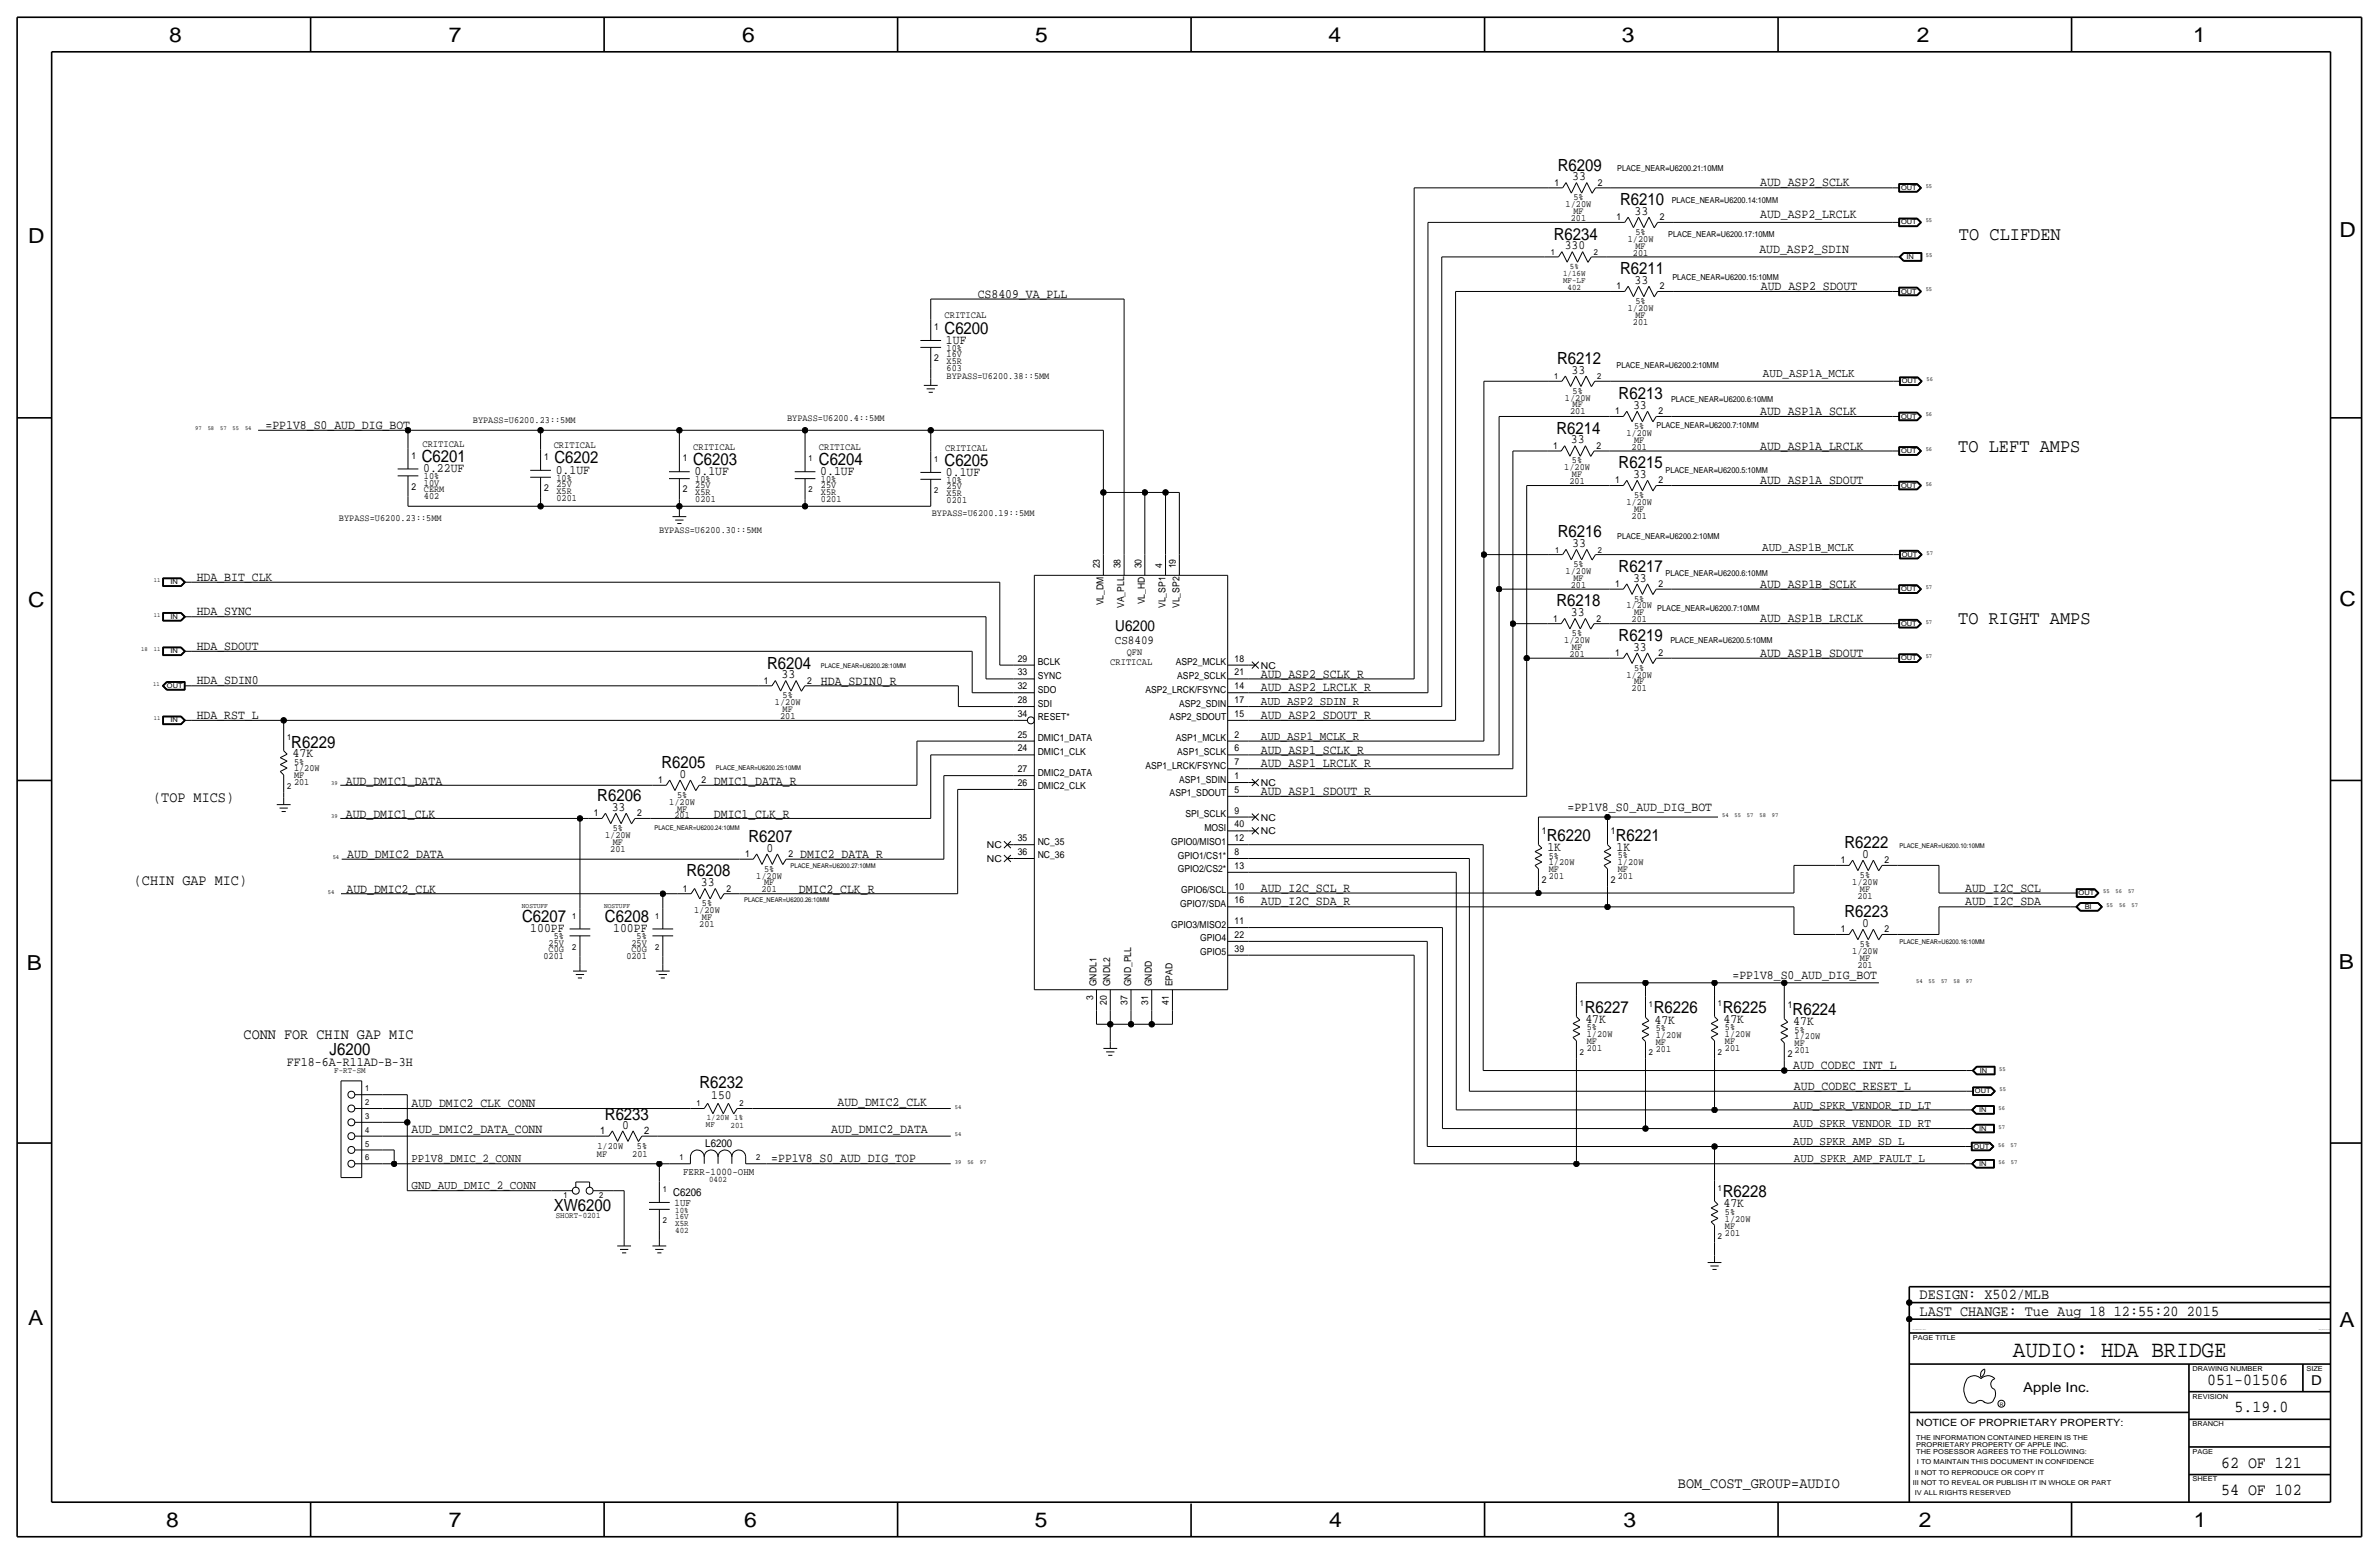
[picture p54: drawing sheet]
<svg xmlns="http://www.w3.org/2000/svg" width="875mm" height="572mm" viewBox="0 0 875 572" stroke-linecap="round" stroke-linejoin="round" font-family="sans-serif">
<defs><g id="words">
<text font-size="8.6" x="740.4" y="499.1">AUDIO: HDA BRIDGE</text>
<g font-size="7.6">
<text x="62.2" y="15.5">8</text>
<text x="165" y="15.5">7</text>
<text x="273" y="15.5">6</text>
<text x="380.7" y="15.5">5</text>
<text x="488.6" y="15.5">4</text>
<text x="596.6" y="15.5">3</text>
<text x="705.1" y="15.5">2</text>
<text x="806.7" y="15.5">1</text>
<text x="10.4" y="89.4">D</text>
<text x="860.5" y="87.1">D</text>
<text x="10.4" y="223.3">C</text>
<text x="860.5" y="222.8">C</text>
<text x="9.8" y="356.6">B</text>
<text x="860.2" y="356.4">B</text>
<text x="10.4" y="487.4">A</text>
<text x="860.5" y="488.2">A</text>
<text x="61.2" y="561.6">8</text>
<text x="165" y="561.6">7</text>
<text x="273.8" y="561.6">6</text>
<text x="380.7" y="561.6">5</text>
<text x="488.9" y="561.6">4</text>
<text x="597.1" y="561.6">3</text>
<text x="705.8" y="561.6">2</text>
<text x="806.9" y="561.6">1</text>
</g>
<g font-size="7">
<text x="720.5" y="88.1">TO CLIFDEN</text>
<text x="720.3" y="166.1">TO LEFT AMPS</text>
<text x="720.3" y="229.6">TO RIGHT AMPS</text>
</g>
<g font-size="6.2">
<text x="573" y="62.7">R6209</text>
<text x="595.9" y="75.4">R6210</text>
<text x="571.5" y="88.1">R6234</text>
<text x="595.9" y="100.8">R6211</text>
<text x="347.4" y="122.7">C6200</text>
<text x="572.7" y="133.9">R6212</text>
<text x="595.4" y="146.8">R6213</text>
<text x="572.5" y="159.5">R6214</text>
<text x="155.1" y="169.9">C6201</text>
<text x="203.9" y="170.4">C6202</text>
<text x="255" y="170.9">C6203</text>
<text x="301.2" y="170.9">C6204</text>
<text x="347.4" y="171.2">C6205</text>
<text x="595.4" y="172.2">R6215</text>
<text x="573" y="197.6">R6216</text>
<text x="595.4" y="210.3">R6217</text>
<text x="572.5" y="223">R6218</text>
<text x="595.4" y="235.7">R6219</text>
<text x="282.2" y="245.9">R6204</text>
<text x="107.1" y="275.1">R6229</text>
<text x="243.3" y="282.4">R6205</text>
<text x="219.7" y="294.6">R6206</text>
<text x="275.3" y="309.6">R6207</text>
<text x="568.9" y="309.1">R6220</text>
<text x="594.3" y="309.1">R6221</text>
<text x="678.4" y="311.9">R6222</text>
<text x="252.5" y="322.3">R6208</text>
<text x="192" y="339.1">C6207</text>
<text x="222.5" y="339.1">C6208</text>
<text x="678.4" y="337.3">R6223</text>
<text x="582.9" y="372.4">R6227</text>
<text x="608.3" y="372.6">R6226</text>
<text x="633.7" y="372.4">R6225</text>
<text x="659.3" y="373.1">R6224</text>
<text x="121.2" y="388.1">J6200</text>
<text x="257.3" y="400.1">R6232</text>
<text x="222.5" y="412">R6233</text>
<text x="633.7" y="440.2">R6228</text>
<text x="203.7" y="445.3">XW6200</text>
<text x="811.9" y="509.3">051-01506</text>
<text x="821.9" y="519.4">5.19.0</text>
<text x="817" y="539.7">62 OF 121</text>
<text x="817" y="549.9">54 OF 102</text>
</g>
<g font-size="5.6">
<text x="410.2" y="231.9">U6200</text>
<text x="56.3" y="294.9">(TOP MICS)</text>
<text x="49.2" y="325.6">(CHIN GAP MIC)</text>
<text x="89.6" y="382">CONN FOR CHIN GAP MIC</text>
<text x="706.1" y="477.8">DESIGN: X502/MLB</text>
<text x="706.1" y="483.9">LAST CHANGE: Tue Aug 18 12:55:20 2015</text>
<text x="617.2" y="547.4">BOM_COST_GROUP=AUDIO</text>
</g>
<g font-size="5">
<text x="850.1" y="509.3">D</text>
<text x="744.2" y="511.8">Apple Inc.</text>
</g>
<text font-size="4.8" x="105.6" y="391.9">FF18-6A-R11AD-B-3H</text>
<g font-size="4.7">
<text x="578.3" y="66.3">33</text>
<text x="647.4" y="68.6">AUD_ASP2_SCLK</text>
<text x="601.2" y="79">33</text>
<text x="647.4" y="80.3">AUD_ASP2_LRCLK</text>
<text x="575.6" y="91.7">330</text>
<text x="647.1" y="93">AUD_ASP2_SDIN</text>
<text x="601.2" y="104.4">33</text>
<text x="647.6" y="106.7">AUD_ASP2_SDOUT</text>
<text x="359.6" y="109.5">CS8409_VA_PLL</text>
<text x="347.9" y="126.5">1UF</text>
<text x="578.1" y="137.4">33</text>
<text x="600.7" y="150.4">33</text>
<text x="647.4" y="152.7">AUD_ASP1A_SCLK</text>
<text x="97.6" y="157.7">=PP1V8_S0_AUD_DIG_BOT</text>
<text x="577.8" y="163.1">33</text>
<text x="647.4" y="165.4">AUD_ASP1A_LRCLK</text>
<text x="155.7" y="173.7">0.22UF</text>
<text x="204.4" y="174.2">0.1UF</text>
<text x="255.5" y="174.8">0.1UF</text>
<text x="301.7" y="174.8">0.1UF</text>
<text x="347.9" y="175">0.1UF</text>
<text x="600.7" y="175.8">33</text>
<text x="647.4" y="178.1">AUD_ASP1A_SDOUT</text>
<text x="578.3" y="201.2">33</text>
<text x="72.3" y="213.6">HDA_BIT_CLK</text>
<text x="600.7" y="213.9">33</text>
<text x="647.4" y="216.2">AUD_ASP1B_SCLK</text>
<text x="72.3" y="226.3">HDA_SYNC</text>
<text x="577.8" y="226.6">33</text>
<text x="647.4" y="228.9">AUD_ASP1B_LRCLK</text>
<text x="72.3" y="239">HDA_SDOUT</text>
<text x="600.7" y="239.3">33</text>
<text x="647.4" y="241.6">AUD_ASP1B_SDOUT</text>
<text x="72.3" y="251.7">HDA_SDIN0</text>
<text x="287.5" y="249.4">33</text>
<text x="302" y="252">HDA_SDIN0_R</text>
<text x="463.8" y="249.2">AUD_ASP2_SCLK_R</text>
<text x="463.8" y="254.3">AUD_ASP2_LRCLK_R</text>
<text x="72.3" y="264.4">HDA_RST_L</text>
<text x="463.8" y="264.4">AUD_ASP2_SDOUT_R</text>
<text x="107.6" y="278.4">47K</text>
<text x="463.8" y="277.1">AUD_ASP1_SCLK_R</text>
<text x="249.9" y="286">0</text>
<text x="463.8" y="282.2">AUD_ASP1_LRCLK_R</text>
<text x="127.2" y="288.5">AUD_DMIC1_DATA</text>
<text x="262.6" y="288.5">DMIC1_DATA_R</text>
<text x="463.8" y="292.4">AUD_ASP1_SDOUT_R</text>
<text x="225" y="298.2">33</text>
<text x="576.5" y="298.2">=PP1V8_S0_AUD_DIG_BOT</text>
<text x="127.2" y="300.7">AUD_DMIC1_CLK</text>
<text x="262.6" y="300.7">DMIC1_CLK_R</text>
<text x="127.7" y="315.7">AUD_DMIC2_DATA</text>
<text x="281.9" y="313.2">0</text>
<text x="294.3" y="315.7">DMIC2_DATA_R</text>
<text x="569.2" y="312.9">1K</text>
<text x="594.6" y="312.9">1K</text>
<text x="685" y="315.5">0</text>
<text x="127.5" y="328.4">AUD_DMIC2_CLK</text>
<text x="257.8" y="325.9">33</text>
<text x="293.8" y="328.4">DMIC2_CLK_R</text>
<text x="463.8" y="327.9">AUD_I2C_SCL_R</text>
<text x="722.8" y="327.9">AUD_I2C_SCL</text>
<text x="463.8" y="333">AUD_I2C_SDA_R</text>
<text x="722.8" y="333">AUD_I2C_SDA</text>
<text x="685" y="340.9">0</text>
<text x="195" y="342.9">100PF</text>
<text x="225.5" y="342.9">100PF</text>
<text x="637.2" y="360.2">=PP1V8_S0_AUD_DIG_BOT</text>
<text x="583.1" y="376.2">47K</text>
<text x="608.5" y="376.4">47K</text>
<text x="633.9" y="376.2">47K</text>
<text x="659.6" y="376.9">47K</text>
<text x="659.6" y="393.2">AUD_CODEC_INT_L</text>
<text x="659.8" y="400.8">AUD_CODEC_RESET_L</text>
<text x="151.3" y="407.2">AUD_DMIC2_CLK_CONN</text>
<text x="261.6" y="404.1">150</text>
<text x="308.1" y="406.9">AUD_DMIC2_CLK</text>
<text x="151.3" y="416.8">AUD_DMIC2_DATA_CONN</text>
<text x="228.8" y="415.3">0</text>
<text x="305.8" y="416.8">AUD_DMIC2_DATA</text>
<text x="283.7" y="427.5">=PP1V8_S0_AUD_DIG_TOP</text>
<text x="633.9" y="444">47K</text>
</g>
<g font-size="4.5">
<text x="648.4" y="138.7">AUD_ASP1A_MCLK</text>
<text x="648.2" y="202.7">AUD_ASP1B_MCLK</text>
<text x="410" y="237">CS8409</text>
<text x="463.8" y="259.3">AUD_ASP2_SDIN_R</text>
<text x="463.8" y="272">AUD_ASP1_MCLK_R</text>
<text x="659.6" y="407.7">AUD_SPKR_VENDOR_ID_LT</text>
<text x="659.6" y="414.5">AUD_SPKR_VENDOR_ID_RT</text>
<text x="659.6" y="421.1">AUD_SPKR_AMP_SD_L</text>
<text x="659.8" y="427.5">AUD_SPKR_AMP_FAULT_L</text>
<text x="151.3" y="437.1">GND_AUD_DMIC_2_CONN</text>
</g>
<text font-size="4.4" x="151.3" y="427.5">PP1V8_DMIC_2_CONN</text>
<g font-size="4">
<text x="259.4" y="421.6">L6200</text>
<text x="247.6" y="439.7">C6206</text>
</g>
<g font-size="3.8">
<text x="220.8" y="417.1">1</text>
<text x="236.9" y="417.1">2</text>
<text x="251.3" y="432.1">FERR-1000-OHM</text>
<text x="248.1" y="443.5">1UF</text>
</g>
<text font-size="3.7" x="704.8" y="524.5">NOTICE OF PROPRIETARY PROPERTY:</text>
<g font-size="3.6">
<text x="347.4" y="117.1">CRITICAL</text>
<text x="155.4" y="164.3">CRITICAL</text>
<text x="203.7" y="164.8">CRITICAL</text>
<text x="255" y="165.4">CRITICAL</text>
<text x="301.2" y="165.4">CRITICAL</text>
<text x="347.7" y="165.9">CRITICAL</text>
<text x="408.4" y="244.6">CRITICAL</text>
</g>
<g font-size="3.5">
<text x="571.7" y="68.3">1</text>
<text x="587.7" y="68.3">2</text>
<text x="575.9" y="76.2">1/20W</text>
<text x="578.7" y="73.7">5%</text>
<text x="577.8" y="81.3">201</text>
<text x="578.7" y="78.7">MF</text>
<text x="594.6" y="81">1</text>
<text x="610.6" y="81">2</text>
<text x="598.7" y="88.9">1/20W</text>
<text x="601.6" y="86.4">5%</text>
<text x="600.6" y="94">201</text>
<text x="601.6" y="91.4">MF</text>
<text x="594.6" y="106.4">1</text>
<text x="610.6" y="106.4">2</text>
<text x="601.6" y="111.8">5%</text>
<text x="598.7" y="114.3">1/20W</text>
<text x="600.6" y="119.4">201</text>
<text x="601.6" y="116.8">MF</text>
<text x="343.6" y="121.4">1</text>
<text x="348.2" y="131.3">16V</text>
<text x="348.2" y="129">10%</text>
<text x="343.6" y="132.8">2</text>
<text x="348.2" y="136.4">603</text>
<text x="348.2" y="133.9">X5R</text>
<text x="348.2" y="139.4">BYPASS=U6200.38::5MM</text>
<text x="575.6" y="147.3">1/20W</text>
<text x="578.4" y="149.9">MF</text>
<text x="578.4" y="144.8">5%</text>
<text x="173.9" y="155.4">BYPASS=U6200.23::5MM</text>
<text x="289.5" y="154.9">BYPASS=U6200.4::5MM</text>
<text x="577.5" y="152.4">201</text>
<text x="594.1" y="152.4">1</text>
<text x="610.1" y="152.4">2</text>
<text x="598.2" y="160.3">1/20W</text>
<text x="601.1" y="157.7">5%</text>
<text x="571.2" y="165.1">1</text>
<text x="587.2" y="165.1">2</text>
<text x="600.1" y="165.4">201</text>
<text x="601.1" y="162.8">MF</text>
<text x="151.3" y="168.7">1</text>
<text x="200.1" y="169.2">1</text>
<text x="251.2" y="169.7">1</text>
<text x="575.4" y="173">1/20W</text>
<text x="578.2" y="170.4">5%</text>
<text x="155.9" y="178.6">10V</text>
<text x="155.9" y="176.3">10%</text>
<text x="204.7" y="179.1">25V</text>
<text x="204.7" y="176.8">10%</text>
<text x="255.7" y="179.6">25V</text>
<text x="255.7" y="177.3">10%</text>
<text x="302" y="179.6">25V</text>
<text x="302" y="177.3">10%</text>
<text x="348.2" y="179.8">25V</text>
<text x="348.2" y="177.5">10%</text>
<text x="577.2" y="178.1">201</text>
<text x="578.2" y="175.5">MF</text>
<text x="594.1" y="177.8">1</text>
<text x="610.1" y="177.8">2</text>
<text x="151.3" y="180.1">2</text>
<text x="155.9" y="181.1">CERM</text>
<text x="155.9" y="183.6">402</text>
<text x="200.1" y="180.6">2</text>
<text x="204.7" y="181.6">X5R</text>
<text x="204.7" y="184.2">0201</text>
<text x="251.2" y="181.1">2</text>
<text x="255.7" y="184.7">0201</text>
<text x="255.7" y="182.1">X5R</text>
<text x="302" y="184.7">0201</text>
<text x="302" y="182.1">X5R</text>
<text x="348.2" y="182.4">X5R</text>
<text x="348.2" y="184.9">0201</text>
<text x="598.2" y="185.7">1/20W</text>
<text x="601.1" y="183.1">5%</text>
<text x="124.7" y="191.5">BYPASS=U6200.23::5MM</text>
<text x="342.7" y="189.7">BYPASS=U6200.19::5MM</text>
<text x="600.1" y="190.8">201</text>
<text x="601.1" y="188.2">MF</text>
<text x="242.4" y="196.1">BYPASS=U6200.30::5MM</text>
<text x="404.6" y="209" transform="rotate(-90 404.6 209)">23</text>
<text x="412.2" y="209" transform="rotate(-90 412.2 209)">38</text>
<text x="419.8" y="209" transform="rotate(-90 419.8 209)">30</text>
<text x="427.4" y="209" transform="rotate(-90 427.4 209)">4</text>
<text x="432.5" y="209" transform="rotate(-90 432.5 209)">19</text>
<text x="578.7" y="208.5">5%</text>
<text x="575.9" y="211.1">1/20W</text>
<text x="578.7" y="213.6">MF</text>
<text x="594.1" y="215.9">1</text>
<text x="610.1" y="215.9">2</text>
<text x="577.8" y="216.2">201</text>
<text x="601.1" y="221.2">5%</text>
<text x="405.8" y="222.6" transform="rotate(-90 405.8 222.6)">VL_DM</text>
<text x="413.5" y="223.7" transform="rotate(-90 413.5 223.7)">VA_PLL</text>
<text x="421.1" y="222.2" transform="rotate(-90 421.1 222.2)">VL_HD</text>
<text x="428.7" y="223.7" transform="rotate(-90 428.7 223.7)">VL_SP1</text>
<text x="433.8" y="223.7" transform="rotate(-90 433.8 223.7)">VL_SP2</text>
<text x="598.2" y="223.8">1/20W</text>
<text x="601.1" y="226.3">MF</text>
<text x="571.2" y="228.6">1</text>
<text x="578.2" y="233.9">5%</text>
<text x="587.2" y="228.6">2</text>
<text x="600.1" y="228.9">201</text>
<text x="575.4" y="236.5">1/20W</text>
<text x="578.2" y="239">MF</text>
<text x="374.4" y="243.3">29</text>
<text x="381.7" y="244.6">BCLK</text>
<text x="414.4" y="240.8">QFN</text>
<text x="432.5" y="244.6">ASP2_MCLK</text>
<text x="454.1" y="243.3">18</text>
<text x="463.8" y="245.9">NC</text>
<text x="577.2" y="241.6">201</text>
<text x="594.1" y="241.3">1</text>
<text x="610.1" y="241.3">2</text>
<text x="280.9" y="251.5">1</text>
<text x="296.9" y="251.5">2</text>
<text x="374.4" y="248.4">33</text>
<text x="381.7" y="249.7">SYNC</text>
<text x="433" y="249.7">ASP2_SCLK</text>
<text x="454.1" y="248.4">21</text>
<text x="598.2" y="249.2">1/20W</text>
<text x="601.1" y="246.6">5%</text>
<text x="601.1" y="251.7">MF</text>
<text x="287.9" y="256.8">5%</text>
<text x="374.4" y="253.5">32</text>
<text x="381.7" y="254.8">SDO</text>
<text x="421.3" y="254.8">ASP2_LRCK/FSYNC</text>
<text x="454.1" y="253.5">14</text>
<text x="600.1" y="254.3">201</text>
<text x="285" y="259.3">1/20W</text>
<text x="287.9" y="261.9">MF</text>
<text x="374.4" y="258.6">28</text>
<text x="374.4" y="263.7">34</text>
<text x="381.7" y="259.8">SDI</text>
<text x="433.7" y="259.8">ASP2_SDIN</text>
<text x="454.1" y="263.7">15</text>
<text x="454.1" y="258.6">17</text>
<text x="286.9" y="264.4">201</text>
<text x="381.7" y="264.9">RESET*</text>
<text x="430.2" y="264.9">ASP2_SDOUT</text>
<text x="374.4" y="271.3">25</text>
<text x="381.7" y="272.5">DMIC1_DATA</text>
<text x="432.5" y="272.5">ASP1_MCLK</text>
<text x="454.1" y="271.3">2</text>
<text x="108.2" y="281.2">5%</text>
<text x="374.4" y="276.4">24</text>
<text x="381.7" y="277.6">DMIC1_CLK</text>
<text x="433" y="277.6">ASP1_SCLK</text>
<text x="454.1" y="276.3">6</text>
<text x="454.1" y="281.4">7</text>
<text x="108.2" y="286.3">MF</text>
<text x="108.2" y="283.7">1/20W</text>
<text x="374.4" y="284">27</text>
<text x="381.7" y="285.2">DMIC2_DATA</text>
<text x="421.3" y="282.7">ASP1_LRCK/FSYNC</text>
<text x="433.7" y="287.8">ASP1_SDIN</text>
<text x="454.1" y="286.5">1</text>
<text x="108.2" y="288.8">201</text>
<text x="242" y="288">1</text>
<text x="249" y="293.4">5%</text>
<text x="258" y="288">2</text>
<text x="374.4" y="289.1">26</text>
<text x="381.7" y="290.3">DMIC2_CLK</text>
<text x="430.2" y="292.9">ASP1_SDOUT</text>
<text x="454.1" y="291.6">5</text>
<text x="463.8" y="289.1">NC</text>
<text x="246.2" y="295.9">1/20W</text>
<text x="249" y="298.5">MF</text>
<text x="454.1" y="299.2">9</text>
<text x="218.4" y="300.2">1</text>
<text x="225.4" y="305.6">5%</text>
<text x="234.4" y="300.2">2</text>
<text x="248.1" y="301">201</text>
<text x="436" y="300.5">SPI_SCLK</text>
<text x="443" y="305.6">MOSI</text>
<text x="454.1" y="304.3">40</text>
<text x="463.8" y="301.8">NC</text>
<text x="222.6" y="308.1">1/20W</text>
<text x="225.4" y="310.6">MF</text>
<text x="363" y="311.9">NC</text>
<text x="374.4" y="309.4">35</text>
<text x="381.7" y="310.6">NC_35</text>
<text x="430.7" y="310.6">GPIO0/MISO1</text>
<text x="454.1" y="309.4">12</text>
<text x="463.8" y="306.8">NC</text>
<text x="567.1" y="306.8">1</text>
<text x="592.5" y="306.8">1</text>
<text x="224.4" y="313.2">201</text>
<text x="274" y="315.2">1</text>
<text x="290" y="315.2">2</text>
<text x="363" y="317">NC</text>
<text x="374.4" y="314.5">36</text>
<text x="381.7" y="315.7">NC_36</text>
<text x="433.2" y="315.7">GPIO1/CS1*</text>
<text x="454.1" y="314.4">8</text>
<text x="569.7" y="315.7">5%</text>
<text x="595.1" y="315.7">5%</text>
<text x="677.1" y="317.5">1</text>
<text x="693.1" y="317.5">2</text>
<text x="278.2" y="323.1">1/20W</text>
<text x="281" y="320.5">5%</text>
<text x="433.2" y="320.8">GPIO2/CS2*</text>
<text x="454.1" y="319.5">13</text>
<text x="569.7" y="318.3">1/20W</text>
<text x="569.7" y="320.8">MF</text>
<text x="569.7" y="323.3">201</text>
<text x="595.1" y="323.3">201</text>
<text x="595.1" y="320.8">MF</text>
<text x="595.1" y="318.3">1/20W</text>
<text x="684.1" y="322.8">5%</text>
<text x="251.2" y="327.9">1</text>
<text x="267.2" y="327.9">2</text>
<text x="280.1" y="328.2">201</text>
<text x="281" y="325.6">MF</text>
<text x="434.4" y="328.4">GPIO6/SCL</text>
<text x="454.1" y="327.2">10</text>
<text x="567.1" y="324.6">2</text>
<text x="592.5" y="324.6">2</text>
<text x="681.3" y="325.4">1/20W</text>
<text x="684.1" y="327.9">MF</text>
<text x="255.3" y="335.8">1/20W</text>
<text x="258.2" y="333.2">5%</text>
<text x="434.1" y="333.5">GPIO7/SDA</text>
<text x="454.1" y="332.2">16</text>
<text x="683.2" y="330.5">201</text>
<text x="257.2" y="340.9">201</text>
<text x="258.2" y="338.3">MF</text>
<text x="430.7" y="341.1">GPIO3/MISO2</text>
<text x="454.1" y="339.8">11</text>
<text x="201.8" y="347.7">25V</text>
<text x="203.7" y="345.4">5%</text>
<text x="232.3" y="347.7">25V</text>
<text x="234.2" y="345.4">5%</text>
<text x="441.4" y="346.2">GPIO4</text>
<text x="454.1" y="344.9">22</text>
<text x="677.1" y="342.9">1</text>
<text x="693.1" y="342.9">2</text>
<text x="199.9" y="352.8">0201</text>
<text x="201.8" y="350.3">C0G</text>
<text x="230.4" y="352.8">0201</text>
<text x="232.3" y="350.3">C0G</text>
<text x="441.4" y="351.3">GPIO5</text>
<text x="454.1" y="350">39</text>
<text x="681.3" y="350.8">1/20W</text>
<text x="684.1" y="348.2">5%</text>
<text x="684.1" y="353.3">MF</text>
<text x="683.2" y="355.9">201</text>
<text x="403.3" y="362.7" transform="rotate(-90 403.3 362.7)">GNDL1</text>
<text x="408.4" y="362.7" transform="rotate(-90 408.4 362.7)">GNDL2</text>
<text x="416" y="362.7" transform="rotate(-90 416 362.7)">GND_PLL</text>
<text x="423.6" y="362.7" transform="rotate(-90 423.6 362.7)">GNDD</text>
<text x="431.2" y="362.7" transform="rotate(-90 431.2 362.7)">EPAD</text>
<text x="402" y="367.8" transform="rotate(-90 402 367.8)">3</text>
<text x="407.1" y="369.5" transform="rotate(-90 407.1 369.5)">20</text>
<text x="414.7" y="369.5" transform="rotate(-90 414.7 369.5)">37</text>
<text x="422.3" y="369.5" transform="rotate(-90 422.3 369.5)">31</text>
<text x="430" y="369.5" transform="rotate(-90 430 369.5)">41</text>
<text x="657.6" y="370.8">1</text>
<text x="583.6" y="379">5%</text>
<text x="583.6" y="381.5">1/20W</text>
<text x="609" y="381.8">1/20W</text>
<text x="609" y="379.2">5%</text>
<text x="634.4" y="381.5">1/20W</text>
<text x="634.4" y="379">5%</text>
<text x="660.1" y="379.7">5%</text>
<text x="660.1" y="382.3">1/20W</text>
<text x="583.6" y="386.6">201</text>
<text x="583.6" y="384.1">MF</text>
<text x="609" y="384.3">MF</text>
<text x="609" y="386.8">201</text>
<text x="634.4" y="384">MF</text>
<text x="634.4" y="386.6">201</text>
<text x="657.6" y="388.6">2</text>
<text x="660.1" y="384.8">MF</text>
<text x="660.1" y="387.3">201</text>
<text x="219.5" y="425.5">MF</text>
<text x="219.8" y="422.4">1/20W</text>
<text x="232.6" y="425.5">201</text>
<text x="234.3" y="422.7">5%</text>
<text x="634.4" y="446.8">5%</text>
<text x="634.4" y="449.3">1/20W</text>
<text x="634.4" y="451.9">MF</text>
<text x="634.4" y="454.4">201</text>
</g>
<g font-size="3.1">
<text x="570.4" y="93.7">1</text>
<text x="586.2" y="93.7">2</text>
<text x="574.9" y="101.6">1/16W</text>
<text x="577.4" y="99.1">5%</text>
<text x="574.9" y="104.1">MF-LF</text>
<text x="576.6" y="106.7">402</text>
<text x="571.7" y="139.4">1</text>
<text x="587.5" y="139.4">2</text>
<text x="297.4" y="169.7">1</text>
<text x="343.6" y="169.9">1</text>
<text x="297.4" y="181.1">2</text>
<text x="343.6" y="181.4">2</text>
<text x="572" y="203.2">1</text>
<text x="587.7" y="203.2">2</text>
<text x="105.6" y="272.3">1</text>
<text x="105.6" y="290.1">2</text>
<text x="210.5" y="337.8">1</text>
<text x="241" y="337.8">1</text>
<text x="210.5" y="349.2">2</text>
<text x="241" y="349.2">2</text>
<text x="581.1" y="370.1">1</text>
<text x="606.5" y="370.3">1</text>
<text x="631.9" y="370.1">1</text>
<text x="581.1" y="387.9">2</text>
<text x="606.5" y="388.1">2</text>
<text x="631.9" y="387.9">2</text>
<text x="123" y="394.7">F-RT-SM</text>
<text x="134.3" y="401.3">1</text>
<text x="134.3" y="406.4">2</text>
<text x="256.2" y="406.9">1</text>
<text x="272" y="406.9">2</text>
<text x="134.3" y="411.5">3</text>
<text x="260" y="412">1/20W 1%</text>
<text x="134.3" y="416.6">4</text>
<text x="259.7" y="414.5">MF</text>
<text x="268.7" y="414.8">201</text>
<text x="134.3" y="421.6">5</text>
<text x="134.3" y="426.7">6</text>
<text x="249.9" y="426.7">1</text>
<text x="278.1" y="426.7">2</text>
<text x="260.8" y="434.8">0402</text>
<text x="631.9" y="437.9">1</text>
<text x="207.2" y="440.4">1</text>
<text x="220.4" y="440.4">2</text>
<text x="243.8" y="438.4">1</text>
<text x="204.4" y="448.1">SHORT-0201</text>
<text x="243.8" y="449.8">2</text>
<text x="248.4" y="446">10%</text>
<text x="248.4" y="448.3">16V</text>
<text x="248.4" y="453.4">402</text>
<text x="248.4" y="450.8">X5R</text>
<text x="631.9" y="455.7">2</text>
</g>
<g font-size="3">
<text x="594.8" y="62.7">PLACE_NEAR=U6200.21:10MM</text>
<text x="614.9" y="74.7">PLACE_NEAR=U6200.14:10MM</text>
<text x="613.6" y="87.1">PLACE_NEAR=U6200.17:10MM</text>
<text x="615.1" y="102.9">PLACE_NEAR=U6200.15:10MM</text>
<text x="594.6" y="135.4">PLACE_NEAR=U6200.2:10MM</text>
<text x="614.6" y="147.8">PLACE_NEAR=U6200.6:10MM</text>
<text x="609.3" y="157.5">PLACE_NEAR=U6200.7:10MM</text>
<text x="612.6" y="174">PLACE_NEAR=U6200.5:10MM</text>
<text x="594.8" y="198.1">PLACE_NEAR=U6200.2:10MM</text>
<text x="612.6" y="211.8">PLACE_NEAR=U6200.6:10MM</text>
<text x="609.5" y="224.8">PLACE_NEAR=U6200.7:10MM</text>
<text x="614.4" y="236.5">PLACE_NEAR=U6200.5:10MM</text>
</g>
<g font-size="2.6">
<text x="192" y="333.8">NOSTUFF</text>
<text x="222.2" y="333.8">NOSTUFF</text>
</g>
<g font-size="2.5">
<text x="699.2" y="69.9">OUT</text>
<text x="699.2" y="82.6">OUT</text>
<text x="701.2" y="95.3">IN</text>
<text x="699.2" y="108">OUT</text>
<text x="699.5" y="141">OUT</text>
<text x="699.2" y="153.9">OUT</text>
<text x="699.2" y="166.6">OUT</text>
<text x="699.2" y="179.3">OUT</text>
<text x="699.5" y="204.7">OUT</text>
<text x="62.7" y="214.9">IN</text>
<text x="699.2" y="217.4">OUT</text>
<text x="62.7" y="227.6">IN</text>
<text x="699.2" y="230.1">OUT</text>
<text x="62.7" y="240.3">IN</text>
<text x="699.2" y="242.8">OUT</text>
<text x="61.4" y="253">OUT</text>
<text x="62.7" y="265.7">IN</text>
<text x="764.5" y="329.2">OUT</text>
<text x="766.8" y="334.3">BI</text>
<text x="728.2" y="394.5">IN</text>
<text x="726.4" y="402.1">OUT</text>
<text x="727.9" y="408.9">IN</text>
<text x="727.9" y="415.8">IN</text>
<text x="725.9" y="422.4">OUT</text>
<text x="727.9" y="428.8">IN</text>
<text x="703.5" y="492.8">PAGE TITLE</text>
<text x="806.4" y="504.2">DRAWING NUMBER</text>
<text x="848.3" y="504.2">SIZE</text>
<text x="806.4" y="514.4">REVISION</text>
<text x="806.4" y="524.5">BRANCH</text>
<text x="704.8" y="532.1">PROPRIETARY PROPERTY OF APPLE INC.</text>
<text x="704.8" y="529.6">THE INFORMATION CONTAINED HEREIN IS THE</text>
<text x="704.8" y="534.7">THE POSESSOR AGREES TO THE FOLLOWING:</text>
<text x="705.1" y="538.5">I TO MAINTAIN THIS DOCUMENT IN CONFIDENCE</text>
<text x="806.4" y="534.7">PAGE</text>
<text x="704.3" y="542.3">II NOT TO REPRODUCE OR COPY IT</text>
<text x="806.4" y="544.8">SHEET</text>
<text x="703.5" y="546.1">III NOT TO REVEAL OR PUBLISH IT IN WHOLE OR PART</text>
<text x="704.3" y="549.9">IV ALL RIGHTS RESERVED</text>
</g>
<g font-size="2.4">
<text x="302" y="245.6">PLACE_NEAR=U6200.28:10MM</text>
<text x="263.3" y="283.2">PLACE_NEAR=U6200.25:10MM</text>
<text x="240.7" y="305.3">PLACE_NEAR=U6200.24:10MM</text>
<text x="698.7" y="311.9">PLACE_NEAR=U6200.10:10MM</text>
<text x="290.8" y="319.3">PLACE_NEAR=U6200.27:10MM</text>
<text x="273.8" y="331.7">PLACE_NEAR=U6200.26:10MM</text>
<text x="698.7" y="347.2">PLACE_NEAR=U6200.16:10MM</text>
</g>
<g font-size="2.3">
<text x="708.3" y="69.1">55</text>
<text x="708.3" y="81.8">55</text>
<text x="708.4" y="94.5">55</text>
<text x="708.3" y="107.2">55</text>
<text x="708.6" y="140.2">56</text>
<text x="708.3" y="153.2">56</text>
<text x="71.8" y="158.2">97</text>
<text x="76.4" y="158.2">58</text>
<text x="81" y="158.2">57</text>
<text x="85.5" y="158.2">55</text>
<text x="90.1" y="158.2">54</text>
<text x="708.3" y="165.9">56</text>
<text x="708.3" y="178.6">56</text>
<text x="708.6" y="204">57</text>
<text x="56.5" y="214.1">11</text>
<text x="708.3" y="216.7">57</text>
<text x="56.5" y="226.8">11</text>
<text x="708.3" y="229.4">57</text>
<text x="52" y="239.5">18</text>
<text x="56.5" y="239.5">11</text>
<text x="708.3" y="242.1">57</text>
<text x="56.4" y="252.2">11</text>
<text x="56.5" y="264.9">11</text>
<text x="121.9" y="288.8">39</text>
<text x="121.9" y="301">39</text>
<text x="633.4" y="300.5">54</text>
<text x="638" y="300.5">55</text>
<text x="642.6" y="300.5">57</text>
<text x="647.1" y="300.5">58</text>
<text x="651.7" y="300.5">97</text>
<text x="122.4" y="316">54</text>
<text x="120.6" y="328.7">54</text>
<text x="773.6" y="328.4">55</text>
<text x="778.2" y="328.4">56</text>
<text x="782.7" y="328.4">57</text>
<text x="774.9" y="333.5">55</text>
<text x="779.4" y="333.5">56</text>
<text x="784" y="333.5">57</text>
<text x="704.8" y="361.4">54</text>
<text x="709.4" y="361.4">55</text>
<text x="713.9" y="361.4">57</text>
<text x="718.5" y="361.4">58</text>
<text x="723.1" y="361.4">97</text>
<text x="735.3" y="393.7">55</text>
<text x="735.5" y="401.3">55</text>
<text x="351.2" y="407.7">54</text>
<text x="735.1" y="408.2">56</text>
<text x="351.2" y="417.8">54</text>
<text x="735.1" y="415">57</text>
<text x="735" y="421.6">56</text>
<text x="739.5" y="421.6">57</text>
<text x="351.2" y="428">39</text>
<text x="355.8" y="428">56</text>
<text x="360.4" y="428">97</text>
<text x="735.1" y="428">56</text>
<text x="739.6" y="428">57</text>
</g>
<text font-size="1.8" x="735.5" y="516.9">R</text>
<g font-size=".4">
<text x="703.5" y="488.9">SYNC_MASTER=DAVID (AUDIO)</text>
<text x="852.9" y="488.9">SYNC_DATE=09/07/2016</text>
</g>
</g></defs>
<g fill="none" stroke="#000" stroke-width=".37">
<path d="M520.1 69.1v180.6zM520.1 69.1h49.6zM569.7 69.1h5.1zM576 67.2l-1.2 1.9zM576 67.2l2 3.8zM579.8 67.2l-1.8 3.8zM579.8 67.2l2 3.8zM583.6 67.2l-1.8 3.8zM583.6 67.2l2 3.8zM586.8 69.1l-1.2 2zM586.8 69.1h5.7zM592.5 69.1h103.7z"/>
<path d="M598.9 79.9l1.9 3.8zM598.9 79.9l-1.3 1.9zM602.7 79.9l-1.9 3.8zM602.7 79.9l1.9 3.8zM606.5 79.9l-1.9 3.8zM606.5 79.9l1.9 3.8zM696.2 69.1h2.5zM698.4 67.5v3.2zM698.4 70.7h6.8zM698.4 67.5h6.8zM698.5 67.6v3zM698.5 70.6h6.7z"/>
<path d="M698.5 67.6h6.7zM698.6 67.7v2.8zM698.6 70.5h6.5zM698.6 67.7h6.5zM698.7 67.8h6.4zM698.7 67.8v2.6zM698.7 70.4h6.4zM705.1 67.8l1.2 1.3zM705.1 70.4l1.2-1.3zM705.1 70.5l1.4-1.4zM705.1 67.7l1.4 1.4zM705.2 70.6l1.4-1.5z"/>
<path d="M705.2 67.6l1.4 1.5zM705.2 67.5l1.6 1.6zM705.2 70.7l1.6-1.6zM525.2 81.8v173zM525.2 81.8h67.3zM530.3 94.5v165.3zM530.3 94.5h37.8zM568.1 94.5h5.1zM574.5 92.6l1.9 3.8zM574.5 92.6l-1.3 1.9zM578.3 92.6l-1.9 3.8zM578.3 92.6l1.9 3.8z"/>
<path d="M582.1 92.6l-1.9 3.8zM582.1 92.6l1.9 3.8zM585.3 94.5h5.7zM585.3 94.5l-1.3 2zM591 94.5h105.4zM592.5 81.8h5.1zM609.7 81.8h5.7zM609.7 81.8l-1.3 2zM615.4 81.8h80.8zM696.2 81.8h2.5zM696.4 94.5h2.6zM698.4 80.2v3.2z"/>
<path d="M698.4 83.4h6.8zM698.4 80.2h6.8zM698.5 94.5l1.6 1.6zM698.5 80.3v3zM698.5 83.3h6.7zM698.5 80.3h6.7zM698.6 80.4v2.8zM698.6 83.2h6.5zM698.6 80.4h6.5zM698.7 94.5l1.4-1.5zM698.7 94.5l1.4 1.5zM698.7 80.5h6.4z"/>
<path d="M698.7 80.5v2.6zM698.7 83.1h6.4zM698.8 94.5l1.4 1.4zM699 94.5l1.2 1.3zM699 94.5l1.2-1.3zM700.1 92.9h6.8zM700.1 92.9l-1.6 1.6zM700.1 96.1h6.8zM700.1 93h6.7zM700.1 96h6.7zM700.2 93.1h6.5zM700.2 95.9h6.5z"/>
<path d="M700.2 93.1l-1.4 1.4zM700.2 93.2h6.4zM700.2 95.8h6.4zM705.1 80.5l1.2 1.3zM705.1 83.1l1.2-1.3zM705.1 83.2l1.4-1.4zM705.1 80.4l1.4 1.4zM705.2 83.3l1.4-1.5zM705.2 80.3l1.4 1.5zM705.2 80.2l1.6 1.6zM705.2 83.4l1.6-1.6zM706.6 93.2v2.6z"/>
<path d="M706.7 93.1v2.8zM706.8 93v3zM706.9 92.9v3.2zM342.3 110v7.6zM342.3 110h71.2zM342.3 117.6v7.6zM413.5 110v94zM535.4 107.2v157.7zM535.4 107.2h57.1zM592.5 107.2h5.1zM598.9 105.3l1.9 3.8zM598.9 105.3l-1.3 1.9z"/>
<path d="M602.7 105.3l-1.9 3.8zM602.7 105.3l1.9 3.8zM606.5 105.3l-1.9 3.8zM606.5 105.3l1.9 3.8zM609.7 107.2h5.7zM609.7 107.2l-1.3 2zM615.4 107.2h80.8zM696.2 107.2h2.5zM698.4 105.6v3.2zM698.4 108.8h6.8zM698.4 105.6h6.8zM698.5 105.7v3z"/>
<path d="M698.5 108.7h6.7zM698.5 105.7h6.7zM698.6 105.8v2.8zM698.6 108.6h6.5zM698.6 105.8h6.5zM698.7 105.9h6.4zM698.7 105.9v2.6zM698.7 108.5h6.4zM705.1 105.9l1.2 1.3zM705.1 108.5l1.2-1.3zM705.1 108.6l1.4-1.4zM705.1 105.8l1.4 1.4z"/>
<path d="M705.2 108.7l1.4-1.5zM705.2 105.7l1.4 1.5zM705.2 105.6l1.6 1.6zM705.2 108.8l1.6-1.6zM338.5 127.8h7.7zM338.5 125.2h7.7zM342.3 135.4v3.8zM342.3 139.2v2.5zM342.3 127.8v7.6zM575.8 138.3l1.9 3.8zM575.8 138.3l-1.3 1.9zM579.6 138.3l-1.9 3.8z"/>
<path d="M579.6 138.3l1.9 3.8zM583.4 138.3l-1.9 3.8zM583.4 138.3l1.9 3.8zM698.7 138.6v3.2zM698.7 138.6h6.8zM698.8 138.7v3zM698.8 138.7h6.6zM698.9 138.8h6.5zM698.9 138.8v2.8zM699 138.9h6.3zM699 138.9v2.6zM705.3 138.9l1.3 1.3z"/>
<path d="M705.4 138.8l1.3 1.4zM705.4 138.7l1.5 1.5zM705.5 138.6l1.5 1.6zM94.9 158.2h55.2zM150.1 158.2h48.7zM150.1 158.2v6.6zM198.8 158.2h51.1zM198.8 158.2v7.2zM249.9 158.2h46.2zM249.9 158.2v7.7zM296.1 158.2v7.7zM296.1 158.2h46.2z"/>
<path d="M339.8 141.7h5.1zM340.8 143h3.1zM341.6 144.3h1.5zM342.3 158.2h63.5zM342.3 158.2v7.9zM405.8 158.2v22.9zM545.8 140.2v63.8zM545.8 140.2h23.6zM551.4 153.2v63.5zM551.4 153.2h40.6zM569.4 140.2h5.1zM586.6 140.2h5.7z"/>
<path d="M586.6 140.2l-1.3 2zM592 153.2h5.1zM592.3 140.2h104.1zM598.4 151.2l1.9 3.9zM598.4 151.2l-1.3 2zM602.2 151.2l-1.9 3.9zM602.2 151.2l1.9 3.9zM606 151.2l-1.9 3.9zM606 151.2l1.9 3.9zM609.2 153.2h5.7zM609.2 153.2l-1.3 2zM614.9 153.2h81.3z"/>
<path d="M696.2 153.2h2.5zM696.4 140.2h2.6zM698.4 151.6v3.1zM698.4 154.7h6.8zM698.4 151.6h6.8zM698.5 151.7v2.9zM698.5 154.6h6.7zM698.5 151.7h6.7zM698.6 151.8v2.7zM698.6 154.5h6.5zM698.6 151.8h6.5zM698.7 141.8h6.8z"/>
<path d="M698.7 151.9h6.4zM698.7 151.9v2.5zM698.7 154.4h6.4zM698.8 141.7h6.6zM698.9 141.6h6.5zM699 141.5h6.3zM705.1 151.9l1.2 1.3zM705.1 154.4l1.2-1.2zM705.1 151.8l1.4 1.4zM705.2 154.6l1.4-1.4zM705.2 151.7l1.4 1.5zM705.2 151.6l1.6 1.6z"/>
<path d="M705.2 154.7l1.6-1.5zM705.3 141.5l1.3-1.3zM705.4 141.6l1.3-1.4zM705.4 141.7l1.5-1.5zM706.5 153.2l-1.4 1.3zM707 140.2l-1.5 1.6zM146.3 172.5h7.6zM146.3 175h7.6zM150.1 164.8v7.7zM150.1 175v7.6zM195 173h7.6zM195 175.5h7.6z"/>
<path d="M198.8 165.4v7.6zM198.8 175.5v7.6zM246.1 176h7.6zM246.1 173.5h7.6zM249.9 165.9v7.6zM249.9 176v7.6zM292.3 173.5h7.6zM292.3 176h7.6zM296.1 165.9v7.6zM296.1 176v7.6zM338.5 176.3h7.7zM338.5 173.7h7.7z"/>
<path d="M342.3 166.1v7.6zM342.3 176.3v7.6zM556.5 165.9v63.5zM556.5 165.9h12.7zM561.5 178.6v63.5zM561.5 178.6h30.5zM569.2 165.9h5zM575.5 163.9l1.9 3.9zM575.5 163.9l-1.3 2zM579.3 163.9l-1.9 3.9zM579.3 163.9l2 3.9zM583.1 163.9l-1.8 3.9z"/>
<path d="M583.1 163.9l2 3.9zM586.3 165.9h5.7zM586.3 165.9l-1.2 2zM592 165.9h104.2zM592 178.6h5.1zM598.4 176.6l1.9 3.9zM598.4 176.6l-1.3 2zM602.2 176.6l-1.9 3.9zM602.2 176.6l1.9 3.9zM606 176.6l-1.9 3.9zM606 176.6l1.9 3.9zM609.2 178.6h5.7z"/>
<path d="M609.2 178.6l-1.3 2zM614.9 178.6h81.3zM696.2 178.6h2.5zM696.2 165.9h2.5zM698.4 177v3.1zM698.4 164.3v3.1zM698.4 167.4h6.8zM698.4 177h6.8zM698.4 164.3h6.8zM698.5 177.1v2.9zM698.5 164.4v2.9zM698.5 167.3h6.7z"/>
<path d="M698.5 177.1h6.7zM698.5 164.4h6.7zM698.6 177.2v2.7zM698.6 179.9h6.5zM698.6 164.5v2.7zM698.6 167.2h6.5zM698.6 177.2h6.5zM698.6 164.5h6.5zM698.7 177.3h6.4zM698.7 177.3v2.5zM698.7 179.8h6.4zM698.7 164.6h6.4z"/>
<path d="M698.7 164.6v2.5zM698.7 167.1h6.4zM705.1 177.3l1.2 1.3zM705.1 164.6l1.2 1.3zM705.1 179.8l1.2-1.2zM705.1 167.1l1.2-1.2zM705.1 179.9l1.4-1.3zM705.1 167.2l1.4-1.3zM705.1 177.2l1.4 1.4zM705.1 164.5l1.4 1.4zM705.2 167.3l1.4-1.4zM705.2 177.1l1.4 1.5z"/>
<path d="M705.2 164.4l1.4 1.5zM705.2 177l1.6 1.6zM705.2 164.3l1.6 1.6zM706.8 178.6l-1.6 1.5zM706.8 165.9l-1.6 1.5zM150.1 182.6v3.6zM150.1 186.2h48.7zM198.8 186.2h51.1zM198.8 183.1v3.1zM247.3 190h5.1zM248.4 191.3h3zM249.1 192.5h1.5z"/>
<path d="M249.9 186.2h46.2zM249.9 183.6v2.6zM249.9 186.2v1.3zM249.9 187.5v2.5zM296.1 186.2h46.2zM296.1 183.6v2.6zM342.3 183.9v2.3zM405.8 181.1h15.3zM405.8 181.1v22.9zM421.1 181.1h7.6zM421.1 181.1v22.9zM428.7 181.1v22.9z"/>
<path d="M428.7 181.1h5.1zM433.8 181.1v22.9zM698.4 180.1h6.8zM698.5 180h6.7zM705.2 180l1.4-1.4zM59.8 212.5h6.8zM59.8 212.5v3.2zM59.8 215.7h6.8zM59.9 212.6h6.7zM59.9 212.6v3zM59.9 215.6h6.7zM60 212.8v2.7z"/>
<path d="M60 215.5h6.5zM60 212.8h6.5zM60.1 212.9h6.4zM60.1 212.9v2.5zM60.1 215.4h6.4zM66.5 212.9l1.3 1.2zM66.5 215.4l1.3-1.3zM66.5 215.5l1.4-1.4zM66.5 212.8l1.4 1.3zM66.6 215.6l1.5-1.5zM66.6 212.6l1.5 1.5zM66.6 215.7l1.6-1.6z"/>
<path d="M66.6 212.5l1.6 1.6zM67.8 214.1h2.5zM70.3 214.1h297.4zM367.7 214.1v30.5zM380.4 211.6v152.4zM380.4 211.6h71.2zM405.8 204v7.6zM413.5 204v7.6zM421.1 204v7.6zM428.7 204v7.6zM433.8 204v7.6zM451.6 211.6v152.4z"/>
<path d="M545.8 204v68.5zM545.8 204h23.9zM551.4 216.7v60.9zM551.4 216.7h40.6zM569.7 204h5.1zM576 202l-1.2 2zM576 202l2 3.9zM579.8 202l-1.8 3.9zM579.8 202l2 3.9zM583.6 202l-1.8 3.9zM583.6 202l2 3.9zM586.8 204l-1.2 2z"/>
<path d="M586.8 204h5.7zM592 216.7h5.1zM592.5 204h103.9zM598.4 214.7l1.9 3.9zM598.4 214.7l-1.3 2zM602.2 214.7l-1.9 3.9zM602.2 214.7l1.9 3.9zM606 214.7l-1.9 3.9zM606 214.7l1.9 3.9zM609.2 216.7h5.7zM609.2 216.7l-1.3 2zM614.9 216.7h81.3z"/>
<path d="M696.2 216.7h2.5zM696.4 204h2.6zM698.4 215.1v3.1zM698.4 218.2h6.8zM698.4 215.1h6.8zM698.5 215.2v2.9zM698.5 218.1h6.7zM698.5 215.2h6.7zM698.6 215.3v2.7zM698.6 218h6.5zM698.6 215.3h6.5zM698.7 202.4v3.1z"/>
<path d="M698.7 205.5h6.8zM698.7 202.4h6.8zM698.7 215.4h6.4zM698.7 215.4v2.5zM698.7 217.9h6.4zM698.8 202.5v2.9zM698.8 205.4h6.6zM698.8 202.5h6.6zM698.9 202.6h6.5zM698.9 202.6v2.7zM698.9 205.3h6.5zM699 202.7h6.3z"/>
<path d="M699 202.7v2.5zM699 205.2h6.3zM705.1 215.4l1.2 1.3zM705.1 217.9l1.2-1.2zM705.1 215.3l1.4 1.4zM705.2 218.1l1.4-1.4zM705.2 215.2l1.4 1.5zM705.2 215.1l1.6 1.6zM705.2 218.2l1.6-1.5zM705.3 202.7l1.3 1.3zM705.3 205.2l1.3-1.2zM705.4 205.3l1.3-1.3z"/>
<path d="M705.4 202.6l1.3 1.4zM705.4 205.4l1.5-1.4zM705.4 202.5l1.5 1.5zM705.5 202.4l1.5 1.6zM706.5 216.7l-1.4 1.3zM707 204l-1.5 1.5zM59.8 237.9h6.8zM59.8 225.2h6.8zM59.8 237.9v3.2zM59.8 225.2v3.2zM59.8 228.4h6.8zM59.9 238h6.7z"/>
<path d="M59.9 225.3h6.7zM59.9 238v3zM59.9 225.3v3zM59.9 228.3h6.7zM60 238.2v2.7zM60 225.5v2.7zM60 228.2h6.5zM60 238.2h6.5zM60 225.5h6.5zM60.1 238.3h6.4zM60.1 238.3v2.5zM60.1 225.6h6.4z"/>
<path d="M60.1 225.6v2.5zM60.1 228.1h6.4zM66.5 238.3l1.3 1.2zM66.5 225.6l1.3 1.2zM66.5 228.1l1.3-1.3zM66.5 228.2l1.4-1.4zM66.5 238.2l1.4 1.3zM66.5 225.5l1.4 1.3zM66.6 228.3l1.5-1.5zM66.6 238l1.5 1.5zM66.6 225.3l1.5 1.5zM66.6 228.4l1.6-1.6z"/>
<path d="M66.6 237.9l1.6 1.6zM66.6 225.2l1.6 1.6zM67.8 239.5h2.5zM67.8 226.8h2.5zM68.2 239.5l-1.6 1.6zM70.3 239.5h287.3zM70.3 226.8h292.4zM357.6 239.5v15.3zM362.7 226.8v22.9zM556.5 229.4v53.3zM556.5 229.4h12.7zM569.2 229.4h5z"/>
<path d="M575.5 227.4l1.9 3.9zM575.5 227.4l-1.3 2zM579.3 227.4l-1.9 3.9zM579.3 227.4l2 3.9zM583.1 227.4l-1.8 3.9zM583.1 227.4l2 3.9zM586.3 229.4h5.7zM586.3 229.4l-1.2 2zM592 229.4h104.2zM696.2 229.4h2.5zM698.4 227.8v3.1zM698.4 230.9h6.8z"/>
<path d="M698.4 227.8h6.8zM698.5 227.9v2.9zM698.5 230.8h6.7zM698.5 227.9h6.7zM698.6 228v2.7zM698.6 230.7h6.5zM698.6 228h6.5zM698.7 228.1h6.4zM698.7 228.1v2.5zM698.7 230.6h6.4zM705.1 228.1l1.2 1.3zM705.1 230.6l1.2-1.2z"/>
<path d="M705.1 230.7l1.4-1.3zM705.1 228l1.4 1.4zM705.2 230.8l1.4-1.4zM705.2 227.9l1.4 1.5zM705.2 227.8l1.6 1.6zM706.8 229.4l-1.6 1.5zM59.7 252.2l1.6-1.6zM59.7 252.2l1.6 1.6zM59.8 252.2l1.5 1.5zM59.8 241.1h6.8zM59.8 252.2l1.5-1.5zM59.9 241h6.7z"/>
<path d="M60 252.2l1.4-1.3zM60 252.2l1.4 1.4zM60 240.9h6.5zM60.1 252.2l1.3 1.3zM60.1 240.8h6.4zM60.1 252.2l1.3-1.2zM61.3 250.6h6.8zM61.3 253.8h6.8zM61.3 253.7h6.7zM61.3 250.7h6.7zM61.4 250.9h6.5zM61.4 253.6h6.5z"/>
<path d="M61.4 253.5h6.4zM61.4 251h6.4zM66.5 240.8l1.3-1.3zM66.5 240.9l1.4-1.4zM66.6 241l1.5-1.5zM67.8 251v2.5zM67.8 252.2h2.5zM67.9 250.9v2.7zM68 250.7v3zM68.1 250.6v3.2zM70.3 252.2h208.5zM278.8 252.2h5.1z"/>
<path d="M285.2 250.3l-1.3 1.9zM285.2 250.3l1.9 3.9zM289 250.3l-1.9 3.9zM289 250.3l1.9 3.9zM292.8 250.3l-1.9 3.9zM292.8 250.3l1.9 3.9zM296 252.2l-1.3 2.1zM296 252.2h5.7zM301.7 252.2h50.8zM352.5 252.2v7.6zM352.5 259.8h20.3zM357.6 254.8h15.2z"/>
<path d="M362.7 249.7h10.1zM367.7 244.6h5.1zM372.8 249.7h7.6zM372.8 244.6h7.6zM372.8 254.8h7.6zM372.8 259.8h7.6zM451.6 254.8h7.6zM451.6 259.8h7.6zM451.6 244.6h7.6zM451.6 249.7h7.6zM459.2 244.6h2.5zM459.2 254.8h66z"/>
<path d="M459.2 259.8h71.1zM459.2 249.7h60.9zM460.5 243.3l2.5 2.6zM463 243.3l-2.5 2.6zM561.5 242.1v50.8zM561.5 242.1h30.5zM592 242.1h5.1zM598.4 240.1l1.9 3.9zM598.4 240.1l-1.3 2zM602.2 240.1l-1.9 3.9zM602.2 240.1l1.9 3.9zM606 240.1l-1.9 3.9z"/>
<path d="M606 240.1l1.9 3.9zM609.2 242.1h5.7zM609.2 242.1l-1.3 2zM614.9 242.1h81.3zM696.2 242.1h2.5zM698.4 240.5v3.1zM698.4 243.6h6.8zM698.4 240.5h6.8zM698.5 240.6v2.9zM698.5 243.5h6.7zM698.5 240.6h6.7zM698.6 240.7v2.7z"/>
<path d="M698.6 243.4h6.5zM698.6 240.7h6.5zM698.7 240.8h6.4zM698.7 240.8v2.5zM698.7 243.3h6.4zM705.1 240.8l1.2 1.3zM705.1 243.3l1.2-1.2zM705.1 243.4l1.4-1.3zM705.1 240.7l1.4 1.4zM705.2 243.5l1.4-1.4zM705.2 240.6l1.4 1.5zM705.2 240.5l1.6 1.6z"/>
<path d="M706.8 242.1l-1.6 1.5zM59.8 263.3h6.8zM59.8 263.3v3.2zM59.8 266.5h6.8zM59.9 263.4h6.7zM59.9 263.4v3zM59.9 266.4h6.7zM60 263.6v2.7zM60 266.3h6.5zM60 263.6h6.5zM60.1 263.7h6.4zM60.1 263.7v2.5z"/>
<path d="M60.1 266.2h6.4zM66.5 263.7l1.3 1.2zM66.5 266.2l1.3-1.3zM66.5 266.3l1.4-1.4zM66.5 263.6l1.4 1.3zM66.6 266.4l1.5-1.5zM66.6 263.4l1.5 1.5zM66.6 263.3l1.6 1.6zM67.8 264.9h2.5zM68.2 264.9l-1.6 1.6zM70.3 264.9h34zM103.1 278.6l2.5 1.3z"/>
<path d="M103.1 278.6l2.5-1.2zM104.3 264.9v3.6zM104.3 268.5v7.6zM104.3 276.1l1.3 1.3zM104.3 264.9h268.5zM337.3 272.5v16.3zM337.3 272.5h35.5zM342.3 277.6v23.4zM342.3 277.6h30.5zM372.8 264.9h5.1zM372.8 272.5h7.6zM372.8 277.6h7.6z"/>
<path d="M451.6 272.5h7.6zM451.6 277.6h7.6zM451.6 264.9h7.6zM459.2 277.6h92.2zM459.2 264.9h76.2zM459.2 272.5h86.6zM101.8 295.9h5.1zM102.8 297.2h3.1zM103.1 283.7l1.2 1.3zM103.1 281.2l2.5 1.2zM103.1 283.7l2.5-1.3zM103.1 281.2l2.5-1.3z"/>
<path d="M103.6 298.5h1.5zM104.3 291.3v2.1zM104.3 293.4v2.5zM104.3 285v6.3zM125.2 288.8h114.8zM222.7 299.1l-1.3 1.9zM222.7 299.1l1.9 3.8zM226.5 299.1l-1.9 3.8zM226.5 299.1l1.9 3.8zM230.3 299.1l-1.9 3.8zM230.3 299.1l2 3.8zM240 288.8h5.1z"/>
<path d="M246.3 286.9l2 3.8zM246.3 286.9l-1.2 1.9zM250.1 286.9l-1.8 3.8zM250.1 286.9l2 3.8zM253.9 286.9l-1.8 3.8zM253.9 286.9l2 3.8zM257.1 288.8h5.7zM257.1 288.8l-1.2 2zM262.8 288.8h74.5zM347.2 285.2v30.8zM347.2 285.2h25.6zM352.2 290.3v38.4z"/>
<path d="M352.2 290.3h20.6zM372.8 285.2h7.6zM372.8 290.3h7.6zM451.6 292.9h7.6zM451.6 287.8h7.6zM451.6 282.7h7.6zM459.2 287.8h2.5zM459.2 282.7h97.3zM459.2 292.9h102.3zM460.5 299.2l2.5 2.6zM460.5 286.5l2.5 2.6zM463 299.2l-2.5 2.6z"/>
<path d="M463 286.5l-2.5 2.6zM125.2 301h88.1zM125.7 316h146.3zM213.3 301h3.1zM213.3 301v33zM216.4 301h5zM233.5 301l-1.2 2zM233.5 301h5.7zM239.2 301h103.1zM272 316h5.1zM278.3 314l-1.2 2zM278.3 314l2 3.9z"/>
<path d="M282.1 314l-1.8 3.9zM282.1 314l2 3.9zM286 314l-1.9 3.9zM286 314l1.9 3.9zM289.2 316l-1.3 2zM289.2 316h5.6zM294.8 316h52.4zM369.3 317l2.5-2.5zM369.3 314.5l2.5 2.5zM369.3 311.9l2.5-2.5zM369.3 309.4l2.5 2.5zM370.5 315.7h2.3z"/>
<path d="M370.5 310.6h2.3zM372.8 315.7h7.6zM372.8 310.6h7.6zM451.6 315.7h7.6zM451.6 305.6h7.6zM451.6 300.5h7.6zM451.6 310.6h7.6zM459.2 305.6h2.5zM459.2 300.5h2.5zM459.2 315.7h81.3zM459.2 310.6h86.3zM460.5 304.3l2.5 2.5z"/>
<path d="M463 304.3l-2.5 2.5zM540.5 315.7v85.6zM545.5 310.6v83.1zM564.6 313.2l2.5-1.3zM564.6 318.3l2.5-1.3zM564.6 315.7l2.5-1.2zM564.6 318.3l1.3 1.2zM564.6 315.7l2.5 1.3zM564.6 313.2l2.5 1.3zM565.9 310.6l1.2 1.3zM565.9 300.5h25.4zM565.9 300.5v2.5z"/>
<path d="M565.9 303v7.6zM565.9 319.5v6.4zM590 313.2l2.5-1.3zM590 318.3l2.5-1.3zM590 315.7l2.5-1.2zM590 318.3l1.3 1.2zM590 315.7l2.5 1.3zM590 313.2l2.5 1.3zM591.3 300.5h40.6zM591.3 310.6l1.2 1.3zM591.3 300.5v2.5zM591.3 303v7.6z"/>
<path d="M591.3 319.5v6.4zM659.8 318.3h15.3zM659.8 318.3v10.1zM675.1 318.3h5.1zM681.4 316.3l2 3.9zM681.4 316.3l-1.2 2zM685.2 316.3l-1.8 3.9zM685.2 316.3l2 3.9zM689.1 316.3l-1.9 3.9zM689.1 316.3l1.9 3.9zM692.3 318.3h5.6zM692.3 318.3l-1.3 2z"/>
<path d="M697.9 318.3h15.3zM713.2 318.3v10.1zM125.4 328.7h118.4zM213.3 334v7.6zM243.8 328.7h5.3zM243.8 328.7v5.3zM243.8 334v7.6zM249.1 328.7h5.1zM255.5 326.7l-1.3 2zM255.5 326.7l1.9 3.9zM259.3 326.7l-1.9 3.9zM259.3 326.7l1.9 3.9z"/>
<path d="M263.1 326.7l-1.9 3.9zM263.1 326.7l1.9 3.9zM266.3 328.7l-1.3 2zM266.3 328.7h5.7zM272 328.7h80.2zM451.6 333.5h7.6zM451.6 328.4h7.6zM451.6 320.8h7.6zM459.2 320.8h76.4zM459.2 328.4h106.7zM459.2 333.5h132.1zM535.6 320.8v87.4z"/>
<path d="M565.9 328.4h93.9zM565.9 325.9v2.5zM591.3 333.5h68.5zM591.3 325.9v7.6zM659.8 333.5v10.2zM713.2 328.4h48.2zM713.2 333.5h48.2zM713.2 333.5v10.2zM761.4 333.5h2.6zM761.4 328.4h2.6zM763.5 333.5l1.6 1.6zM763.5 333.5l1.6-1.6z"/>
<path d="M763.7 333.5l1.4-1.5zM763.7 326.8v3.2zM763.7 330h6.8zM763.7 333.5l1.4 1.5zM763.7 326.8h6.8zM763.8 326.9v3zM763.8 329.9h6.6zM763.8 326.9h6.6zM763.8 333.5l1.4 1.4zM763.8 333.5l1.4-1.4zM763.9 327.1v2.7zM763.9 329.8h6.5z"/>
<path d="M763.9 327.1h6.5zM764 327.2h6.3zM764 333.5l1.3-1.3zM764 327.2v2.5zM764 329.7h6.3zM764 333.5l1.3 1.3zM765.1 335.1h6.7zM765.1 331.9h6.7zM765.1 332h6.6zM765.1 335h6.6zM765.2 334.9h6.5zM765.2 332.1h6.5z"/>
<path d="M765.3 334.8h6.3zM765.3 332.2h6.3zM770.3 329.7l1.3-1.3zM770.3 327.2l1.3 1.2zM770.4 327.1l1.4 1.3zM770.4 329.8l1.4-1.4zM770.4 329.9l1.5-1.5zM770.4 326.9l1.5 1.5zM770.5 326.8l1.6 1.6zM770.5 330l1.6-1.6zM771.6 332.2l1.3 1.3zM771.6 334.8l1.3-1.3z"/>
<path d="M771.7 332.1l1.3 1.4zM771.7 334.9l1.3-1.4zM771.7 335l1.5-1.5zM771.7 332l1.5 1.5zM771.8 335.1l1.5-1.6zM771.8 331.9l1.5 1.6zM209.5 341.6h7.6zM209.5 344.2h7.6zM210.8 357.1h5zM211.8 358.4h3zM212.5 359.7h1.6zM213.3 351.8v2.8z"/>
<path d="M213.3 354.6v2.5zM213.3 344.2v7.6zM240 344.2h7.6zM240 341.6h7.6zM241.2 357.1h5.1zM242.3 358.4h3zM243 359.7h1.6zM243.8 351.8v2.8zM243.8 354.6v2.5zM243.8 344.2v7.6zM451.6 351.3h7.6zM451.6 346.2h7.6z"/>
<path d="M451.6 341.1h7.6zM459.2 346.2h65.8zM459.2 351.3h60.9zM459.2 341.1h71.4zM520.1 351.3v76.7zM525 346.2v75.4zM530.6 341.1v73.9zM659.8 343.7h15.3zM675.1 343.7h5.1zM681.4 341.7l2 3.9zM681.4 341.7l-1.2 2zM685.2 341.7l-1.8 3.9z"/>
<path d="M685.2 341.7l2 3.9zM689.1 341.7l-1.9 3.9zM689.1 341.7l1.9 3.9zM692.3 343.7h5.6zM692.3 343.7l-1.3 2zM697.9 343.7h15.3zM380.4 364h71.2zM403.3 376.7h5.1zM403.3 371.6v5.1zM403.3 364v7.6zM408.4 376.7h7.6zM408.4 371.6v5.1z"/>
<path d="M408.4 376.7v6.3zM408.4 364v7.6zM416 376.7h7.6zM416 371.6v5.1zM416 364v7.6zM423.6 376.7h7.6zM423.6 371.6v5.1zM423.6 364v7.6zM431.2 371.6v5.1zM431.2 364v7.6zM578.6 376.4l2.5-1.2zM578.6 379l2.5-1.3z"/>
<path d="M578.6 379l2.5 1.2zM578.6 376.4l2.5 1.3zM579.8 373.9l1.3 1.3zM579.8 361.4h25.4zM579.8 361.4v4.9zM579.8 366.3v7.6zM604 376.7l2.5-1.3zM604 379.2l2.5-1.2zM604 379.2l2.5 1.3zM604 376.7l2.5 1.3zM605.2 374.1l1.3 1.3zM605.2 361.4h25.4z"/>
<path d="M605.2 361.4v5.1zM605.2 366.5v7.6zM629.4 376.4l2.5-1.2zM629.4 379l2.5-1.3zM629.4 379l2.5 1.2zM629.4 376.4l2.5 1.3zM630.6 373.9l1.3 1.3zM630.6 361.4v4.9zM630.6 366.3v7.6zM630.6 361.4h25.7zM655 379.7l2.6 1.3zM655 377.2l2.6 1.3z"/>
<path d="M655 377.2l2.6-1.3zM655 379.7l2.6-1.2zM656.3 374.6l1.3 1.3zM656.3 361.4v5.6zM656.3 361.4h34.8zM656.3 367v7.6zM125.4 397.5h7.6zM125.4 397.5v35.6zM133 397.5v35.6zM405.8 385.6h5.1zM406.9 386.8h3zM407.6 388.1h1.5z"/>
<path d="M408.4 383v2.6zM545.5 393.7h110.8zM578.6 381.5l2.5-1.3zM578.6 381.5l1.2 1.3zM579.8 389.1v38.9zM579.8 382.8v6.3zM604 381.8l2.5-1.3zM604 381.8l1.2 1.2zM605.2 389.4v25.6zM605.2 383v6.4zM629.4 381.5l2.5-1.3zM629.4 381.5l1.2 1.3z"/>
<path d="M630.6 389.1v19.1zM630.6 382.8v6.3zM655 382.3l1.3 1.2zM655 382.3l2.6-1.3zM656.3 393.7h67zM656.3 389.9v3.8zM656.3 383.5v6.4zM723.3 393.7h2.6zM725.4 393.7l1.6 1.6zM725.4 393.7l1.6-1.6zM725.6 399.7v3.2zM725.6 393.7l1.4-1.5z"/>
<path d="M725.6 393.7l1.4 1.5zM725.6 399.7h6.8zM725.7 399.8v3zM725.7 399.8h6.6zM725.7 393.7l1.4 1.4zM725.7 393.7l1.4-1.4zM725.8 399.9v2.8zM725.8 399.9h6.5zM725.9 393.7l1.3-1.3zM725.9 393.7l1.3 1.3zM727 392.1h6.8zM727 395.3h6.8z"/>
<path d="M727 392.2h6.7zM727 395.2h6.7zM727.1 395.1h6.5zM727.1 392.3h6.5zM727.2 395h6.3zM727.2 392.4h6.3zM732.3 399.9l1.4 1.4zM732.3 399.8l1.5 1.5zM732.4 399.7l1.6 1.6zM733.5 392.4v2.6zM733.6 392.3v2.8zM733.7 392.2v3z"/>
<path d="M733.8 392.1v3.2zM130.5 407.7h10.2zM130.5 412.8h10.2zM130.5 417.8h10.2zM130.5 402.6h10.2zM140.7 417.8h78.2zM140.7 412.8h9.1zM140.7 402.6h9.1zM140.7 407.7h113.2zM149.8 412.8v25.1zM149.8 402.6v10.2zM218.9 417.8h5.1z"/>
<path d="M225.2 415.9l2 3.9zM225.2 415.9l-1.2 1.9zM229.1 415.9l-1.9 3.9zM229.1 415.9l1.9 3.9zM232.9 415.9l-1.9 3.9zM232.9 415.9l1.9 3.9zM236.1 417.8l-1.3 2.1zM236.1 417.8h5.7zM241.8 417.8h107.9zM253.9 407.7h5.1zM260.3 405.7l-1.3 2zM260.3 405.7l1.9 3.9z"/>
<path d="M264.1 405.7l-1.9 3.9zM264.1 405.7l1.9 3.9zM267.9 405.7l-1.9 3.9zM267.9 405.7l1.9 3.9zM271.1 407.7l-1.3 2zM271.1 407.7h5.7zM276.8 407.7h72.9zM530.6 415h74.6zM535.6 408.2h95zM540.5 401.3h182.8zM605.2 415h117.9zM630.6 408.2h92.5z"/>
<path d="M723.1 415h2.5zM723.1 408.2h2.5zM723.3 401.3h2.6zM725.2 415l1.5 1.6zM725.2 408.2l1.5 1.6zM725.2 415l1.5-1.5zM725.2 408.2l1.5-1.6zM725.3 415l1.5-1.4zM725.3 408.2l1.5-1.5zM725.3 415l1.5 1.5zM725.3 408.2l1.5 1.5zM725.5 415l1.3 1.4z"/>
<path d="M725.5 408.2l1.3 1.3zM725.5 415l1.3-1.3zM725.6 402.9h6.8zM725.6 415l1.3-1.2zM725.6 408.2l1.3-1.3zM725.6 415l1.3 1.3zM725.6 408.2l1.3 1.2zM725.7 402.8h6.6zM725.8 402.7h6.5zM725.9 400.1h6.3zM725.9 400.1v2.5zM725.9 402.6h6.3z"/>
<path d="M726.7 413.5h6.9zM726.7 406.6h6.9zM726.7 416.6h6.9zM726.7 409.8h6.9zM726.8 413.6h6.7zM726.8 406.7h6.7zM726.8 416.5h6.7zM726.8 409.7h6.7zM726.8 416.4h6.5zM726.8 409.5h6.5zM726.8 413.7h6.5zM726.8 406.8h6.5z"/>
<path d="M726.8 406.8l-1.3 1.4zM726.9 413.8h6.3zM726.9 416.3h6.3zM726.9 406.9h6.3zM726.9 409.4h6.3zM732.2 402.6l1.3-1.3zM732.2 400.1l1.3 1.2zM732.3 402.8l1.5-1.5zM732.4 402.9l1.6-1.6zM733.2 413.8v2.5zM733.2 406.9v2.5zM733.3 413.7v2.7z"/>
<path d="M733.3 406.8v2.7zM733.5 413.6v2.9zM733.5 406.7v3zM733.6 413.5v3.1zM733.6 406.6v3.2zM733.7 401.3l-1.4 1.4zM125.4 433.1h7.6zM130.5 422.9h10.2zM130.5 428h10.2zM140.7 422.9h4.3zM140.7 428h4.3zM145 428h97.5z"/>
<path d="M145 422.9v5.1zM149.8 437.9h53.1zM202.9 437.9h7.6zM211.8 434.7v1.9zM211.8 434.7h5.1zM216.9 434.7v1.9zM218.1 437.9h7.7zM225.8 437.9h3.8zM229.6 437.9v17.8zM242.5 428h3.8zM242.5 428v6.6zM242.5 434.6v7.6z"/>
<path d="M246.3 428h7.6zM253.9 425.5a2.54 2.54 0 0 1 2.6-2.6 2.54 2.54 0 0 1 2.5 2.6 2.54 2.54 0 0 1 2.6-2.6 2.54 2.54 0 0 1 2.5 2.6 2.54 2.54 0 0 1 2.5-2.6 2.54 2.54 0 0 1 2.6 2.6 2.54 2.54 0 0 1 2.5-2.6 2.54 2.54 0 0 1 2.6 2.6M253.9 425.5v2.5zM259 425.5v2.5zM264.1 425.5v2.5zM269.2 425.5v2.5zM274.3 425.5v2.5zM274.3 428h7.6zM281.9 428h67.8zM520.1 428h59.7zM525 421.6h105.6zM579.8 428h143.3z"/>
<path d="M630.6 421.6v12.5zM630.6 434.1v7.6zM630.6 421.6h92.2zM722.8 421.6h2.6zM723.1 428h2.5zM725.1 420.1h6.8zM725.1 420.1v3.1zM725.1 423.2h6.8zM725.2 428l1.5 1.6zM725.2 420.2v2.9zM725.2 423.1h6.6zM725.2 420.2h6.6z"/>
<path d="M725.3 420.3v2.7zM725.3 423h6.5zM725.3 420.3h6.5zM725.3 428l1.5-1.5zM725.3 428l1.5 1.5zM725.4 420.4h6.3zM725.4 420.4v2.5zM725.4 422.9h6.3zM725.5 428l1.3 1.4zM725.5 428l1.3-1.4zM725.6 428l1.3-1.3zM725.6 428l1.3 1.3z"/>
<path d="M726.7 426.4h6.9zM726.7 426.4l-1.5 1.6zM726.7 429.6h6.9zM726.8 426.5h6.7zM726.8 429.5h6.7zM726.8 429.4h6.5zM726.8 426.6h6.5zM726.9 426.7h6.3zM726.9 429.3h6.3zM731.7 420.4l1.3 1.2zM731.7 422.9l1.3-1.3zM731.8 420.3l1.3 1.3z"/>
<path d="M731.8 420.2l1.5 1.4zM731.8 423.1l1.5-1.5zM731.9 423.2l1.6-1.6zM731.9 420.1l1.6 1.5zM733.1 421.6l-1.3 1.4zM733.2 426.7v2.6zM733.3 426.6v2.8zM733.5 426.5v3zM733.6 426.4v3.2zM227 458.2h5.1zM228 459.5h3.1zM229.6 455.7v2.5z"/>
<path d="M238.7 444.8h7.6zM238.7 442.2h7.6zM240 458.2h5.1zM241 459.5h3zM242.5 452.4v3.3zM242.5 455.7v2.5zM242.5 444.8v7.6zM629.4 444.2l2.5-1.2zM629.4 449.3l2.5-1.2zM629.4 446.8l2.5-1.3zM629.4 449.3l1.2 1.3zM629.4 446.8l2.5 1.3z"/>
<path d="M629.4 444.2l2.5 1.3zM630.6 441.7l1.3 1.3zM630.6 456.9v4.9zM630.6 450.6v6.3zM228.8 460.8h1.5zM241.8 460.8h1.5zM628.1 464.3h5.1zM629.1 465.6h3.1zM629.9 466.9h1.5zM630.6 461.8v2.5zM724.1 515.6l.5 .2a2.67 2.67 0 0 0 2.5-.2M726.8 515.7a2.09 2.09 0 0 1 3.1 0"/>
<path d="M728.6 506.5a2.69 2.69 0 0 0 1.3-3 2.26 2.26 0 0 0-1.3 3M729.7 515.6l.4 .2a2.67 2.67 0 0 0 2.6-.2M733.7 511.1a4.5 4.5 0 0 1-1 4.6M733.8 511a2.08 2.08 0 0 1-1.6-2 2.08 2.08 0 0 1 1.6-2 3.4 3.4 0 0 0-5.1 0 3.6 3.6 0 0 0-3.9-.8 3.6 3.6 0 0 0-2.3 3.3 7.1 7.1 0 0 0 1.6 6.2"/>
<circle cx="379.2" cy="264.9" r="1.28"/>
<circle cx="129.2" cy="407.7" r="1.28"/>
<circle cx="129.2" cy="417.8" r="1.28"/>
<circle cx="129.2" cy="412.8" r="1.28"/>
<circle cx="129.2" cy="402.6" r="1.28"/>
<circle cx="129.2" cy="428" r="1.28"/>
<circle cx="129.2" cy="422.9" r="1.28"/>
<circle cx="211.8" cy="437.9" r="1.28"/>
<circle cx="216.9" cy="437.9" r="1.28"/>
<circle cx="736.1" cy="516.2" r="1.28"/>
</g>
<g fill="none" stroke="#000" stroke-width=".6" stroke-linecap="butt">
<path d="M6.3 6.4v558.7zM6.3 6.4h862.3zM19 19.1h838.2zM19 19.1v533.4zM114.2 6.4v12.7zM222.2 6.4v12.7zM330.1 6.4v12.7zM438.1 6.4v12.7zM546 6.4v12.7zM654 6.4v12.7zM761.9 6.4v12.7zM857.2 19.1v533.4z"/>
<path d="M868.6 6.4v558.7zM6.3 153.7h12.7zM857.2 153.7h11.4zM6.3 287h12.7zM857.2 287h11.4zM6.3 420.4h12.7zM857.2 420.4h11.4zM702.3 473.2h154.9zM702.3 473.2v5.8zM702.3 479h154.9zM702.3 479v6.1zM702.3 490.2h154.9z"/>
<path d="M702.3 485.1h154.9zM702.3 485.1v5.1zM702.3 490.2v62.3zM702.3 501.6h154.9zM702.3 519.4h102.8zM805.1 501.6v50.8zM805.1 511.8h52.1zM847 501.6v10.2zM805.1 522h52.1zM805.1 532.1h52.1zM19 552.5h838.2zM114.2 552.4v12.7z"/>
<path d="M222.2 552.5v12.7zM330.1 552.5v12.7zM438.1 553v12.1zM546 552.5v12.7zM654 552.5v12.7zM761.9 552.5v12.7zM805.1 542.3h52.1zM6.3 565.1h862.3z"/>
</g>
<g fill="#000" stroke="#000" stroke-width=".37">
<circle cx="150.1" cy="158.2" r="1.02"/>
<circle cx="198.8" cy="158.2" r="1.02"/>
<circle cx="249.9" cy="158.2" r="1.02"/>
<circle cx="296.1" cy="158.2" r="1.02"/>
<circle cx="342.3" cy="158.2" r="1.02"/>
<circle cx="198.8" cy="186.2" r="1.02"/>
<circle cx="249.9" cy="186.2" r="1.02"/>
<circle cx="296.1" cy="186.2" r="1.02"/>
<circle cx="405.8" cy="181.1" r="1.02"/>
<circle cx="421.1" cy="181.1" r="1.02"/>
<circle cx="428.7" cy="181.1" r="1.02"/>
<circle cx="545.8" cy="204" r="1.02"/>
<circle cx="551.4" cy="216.7" r="1.02"/>
<circle cx="556.5" cy="229.4" r="1.02"/>
<circle cx="561.5" cy="242.1" r="1.02"/>
<circle cx="104.3" cy="264.9" r="1.02"/>
<circle cx="213.3" cy="301" r="1.02"/>
<circle cx="591.3" cy="300.5" r="1.02"/>
<circle cx="243.8" cy="328.7" r="1.02"/>
<circle cx="565.9" cy="328.4" r="1.02"/>
<circle cx="591.3" cy="333.5" r="1.02"/>
<circle cx="408.4" cy="376.7" r="1.02"/>
<circle cx="416" cy="376.7" r="1.02"/>
<circle cx="423.6" cy="376.7" r="1.02"/>
<circle cx="605.2" cy="361.4" r="1.02"/>
<circle cx="630.6" cy="361.4" r="1.02"/>
<circle cx="656.3" cy="361.4" r="1.02"/>
<circle cx="656.3" cy="393.7" r="1.02"/>
<circle cx="149.8" cy="412.7" r="1.02"/>
<circle cx="605.2" cy="415" r="1.02"/>
<circle cx="630.6" cy="408.2" r="1.02"/>
<circle cx="145" cy="428" r="1.02"/>
<circle cx="242.5" cy="428" r="1.02"/>
<circle cx="579.8" cy="428" r="1.02"/>
<circle cx="630.6" cy="421.6" r="1.02"/>
<circle cx="702.3" cy="479" r="1.02"/>
<circle cx="702.3" cy="485.1" r="1.02"/>
</g>
<use href="#words"/>
</svg>
